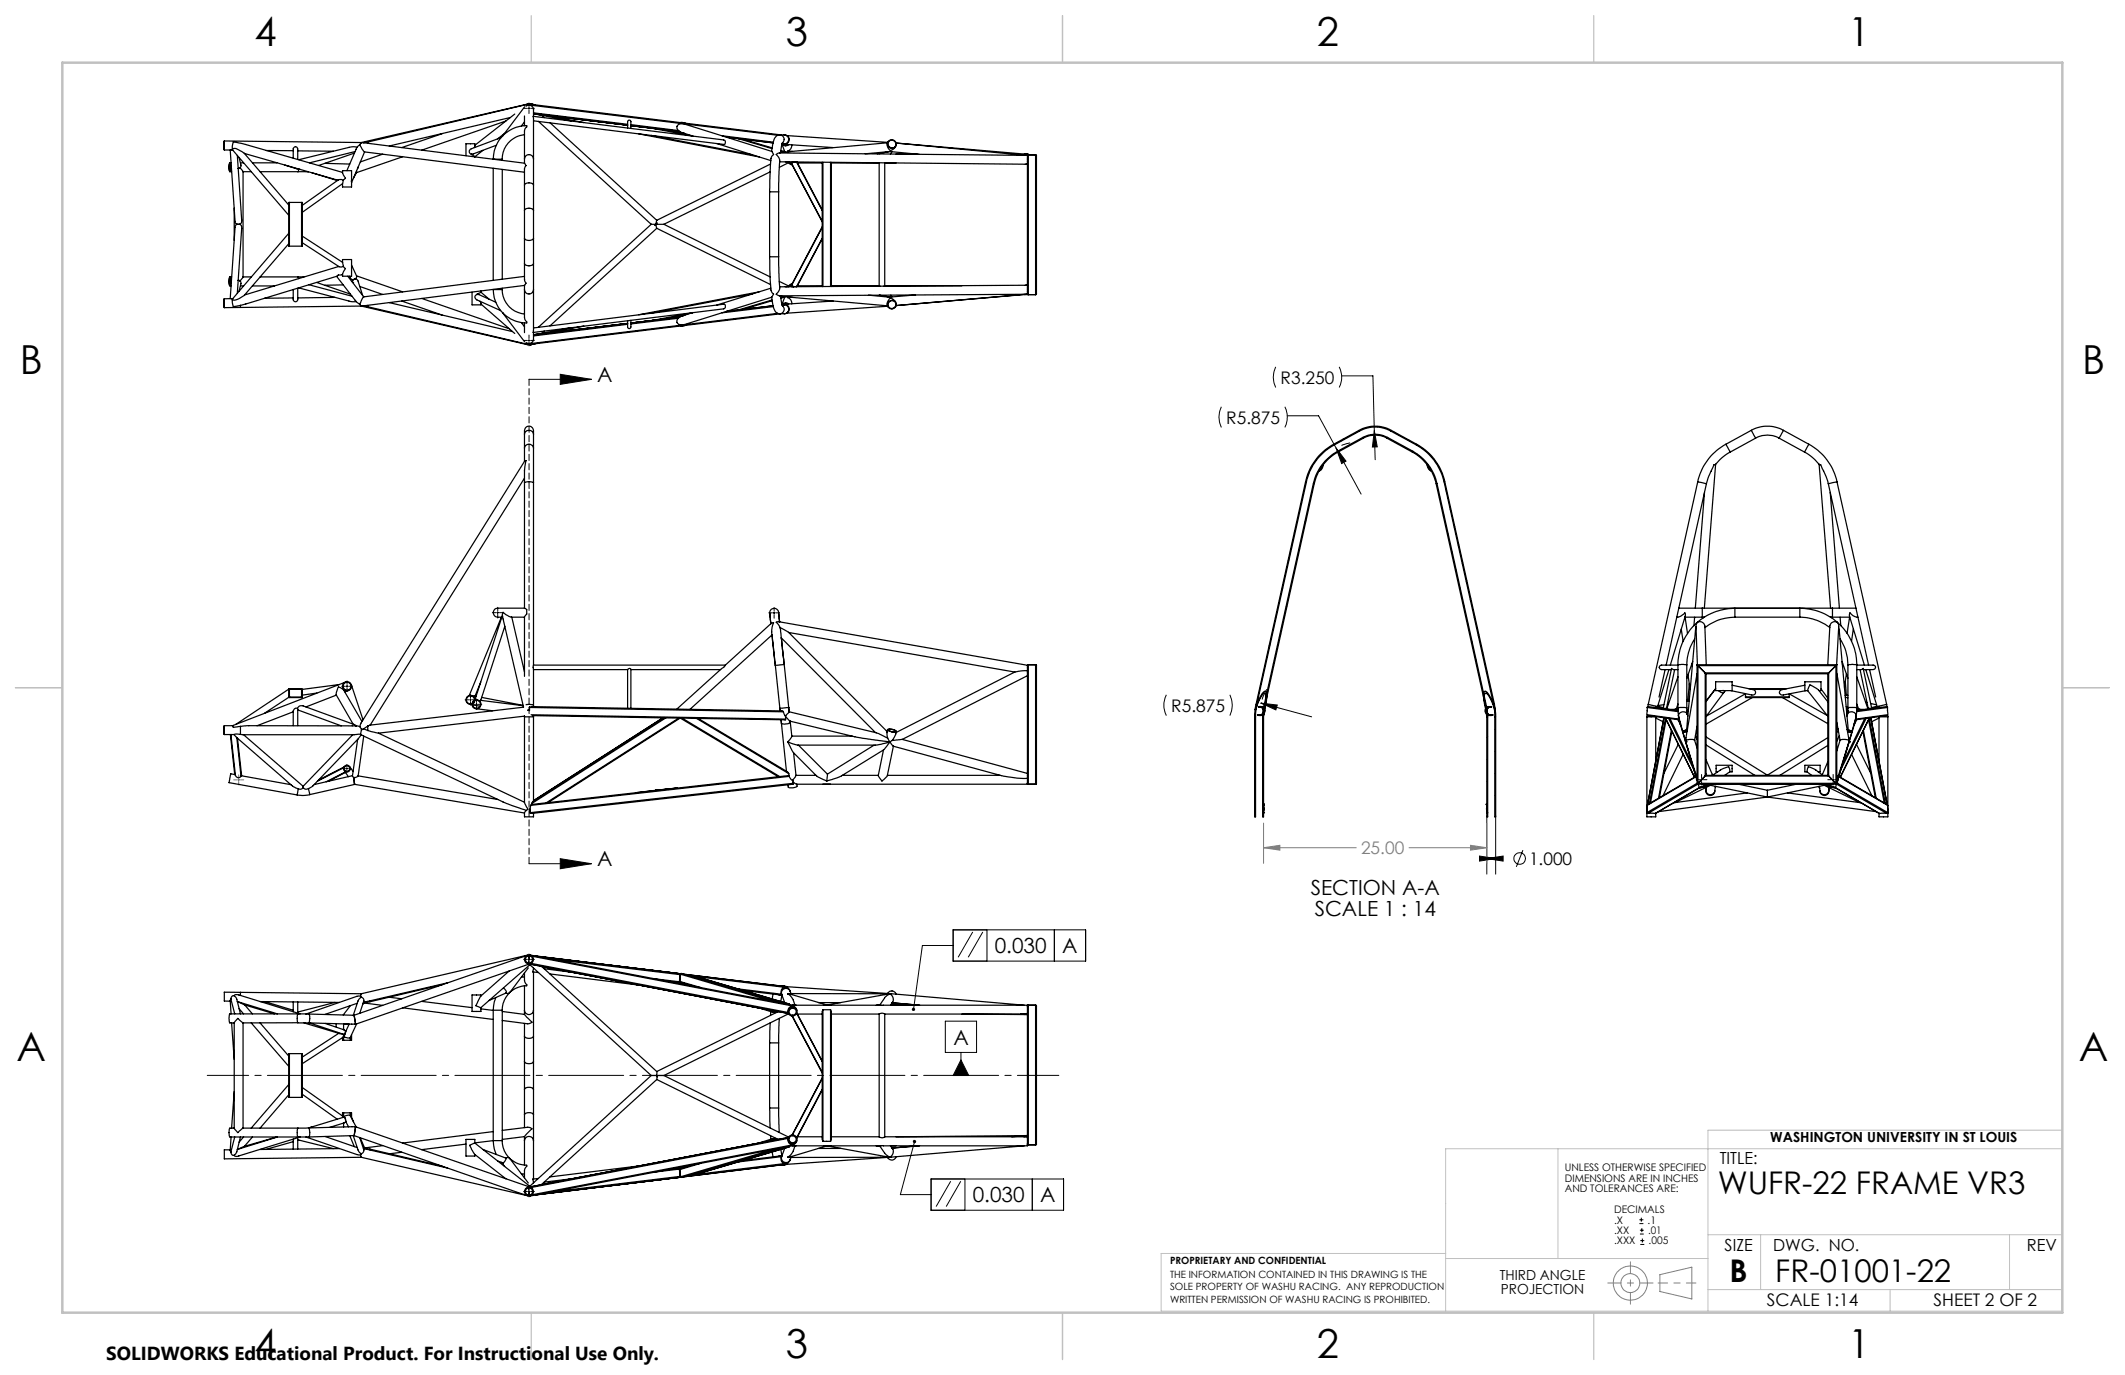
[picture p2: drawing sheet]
<svg xmlns="http://www.w3.org/2000/svg" width="432mm" height="279mm" viewBox="0 0 432 279" stroke-linecap="round" stroke-linejoin="round" font-family="sans-serif">
<defs><g id="words">
<g font-size="8.1">
<text x="51.7" y="9.3">4</text>
<text x="159.7" y="9.3">3</text>
<text x="267.6" y="9.3">2</text>
<text x="375.6" y="9.3">1</text>
<text x="4" y="76">B</text>
<text x="423.1" y="76">B</text>
<text x="3.3" y="215.7">A</text>
<text x="422.4" y="215.7">A</text>
<text x="51.7" y="276">4</text>
<text x="159.7" y="276">3</text>
<text x="267.6" y="276">2</text>
<text x="375.6" y="276">1</text>
</g>
<g font-size="6.3">
<text x="349" y="242.7">WUFR-22 FRAME VR3</text>
<text x="351.5" y="260.5">B</text>
<text x="360.7" y="260.5">FR-01001-22</text>
</g>
<g font-size="4.2">
<text x="121.3" y="77.6">A</text>
<text x="121.3" y="176.1">A</text>
<text x="266.3" y="181.9">SECTION A-A</text>
<text x="267.1" y="186.1">SCALE 1 : 14</text>
<text x="202.1" y="193.7">0.030</text>
<text x="215.9" y="193.7">A</text>
<text x="193.7" y="212.3">A</text>
<text x="197.7" y="244.3">0.030</text>
<text x="211.4" y="244.3">A</text>
</g>
<text font-size="3.8" x="21.6" y="276.3">SOLIDWORKS Educational Product. For Instructional Use Only.</text>
<g font-size="3.5">
<text x="260.2" y="78">R3.250</text>
<text x="249.2" y="86.1">R5.875</text>
<text x="238" y="144.6">R5.875</text>
<text x="310.7" y="175.8">1.000</text>
<text x="359.1" y="265.4">SCALE 1:14</text>
<text x="392.9" y="265.4">SHEET 2 OF 2</text>
</g>
<text font-size="3.5" fill="#808080" x="276.6" y="173.6">25.00</text>
<g font-size="3.4">
<text x="349.5" y="236.6">TITLE:</text>
<text x="350.4" y="254.2">SIZE</text>
<text x="360.3" y="254.2">DWG. NO.</text>
<text x="411.9" y="254.2">REV</text>
</g>
<g font-size="2.8">
<text x="359.7" y="232.1">WASHINGTON UNIVERSITY IN ST LOUIS</text>
<text x="304.7" y="260.2">THIRD ANGLE</text>
<text x="305" y="263">PROJECTION</text>
</g>
<g font-size="2.1">
<text x="318" y="238">UNLESS OTHERWISE SPECIFIED</text>
<text x="318" y="240.2">DIMENSIONS ARE IN INCHES</text>
<text x="318" y="242.3">AND TOLERANCES ARE:</text>
<text x="328" y="246.5">DECIMALS</text>
<text x="328" y="248.6">.X</text>
<text x="328" y="250.7">.XX</text>
<text x="334.8" y="248.6">.1</text>
<text x="334.9" y="250.7">.01</text>
<text x="328" y="252.9">.XXX</text>
<text x="335" y="252.9">.005</text>
</g>
<g font-size="2">
<text x="237.7" y="256.9">PROPRIETARY AND CONFIDENTIAL</text>
<text x="237.7" y="259.7">THE INFORMATION CONTAINED IN THIS DRAWING IS THE</text>
<text x="237.7" y="262.2">SOLE PROPERTY OF WASHU RACING. ANY REPRODUCTION</text>
<text x="237.7" y="264.7">WRITTEN PERMISSION OF WASHU RACING IS PROHIBITED.</text>
</g>
</g></defs>
<g fill="none" stroke="#000" stroke-width=".2">
<path d="M106.4 22h.7M107.3 22h.4M107.5 20.9v.7M107.5 21.8v.4M107.5 22.4v.7M107.8 22h.8M106.4 69.2h.7M107.3 69.2h.4M107.5 68.1v.7M107.5 69v.4M107.5 69.5v.8M107.5 77.1h12.7"/>
<path d="M107.8 69.2h.8M113.8 76.1l6.4 1-6.4 1zM259.2 74.5a4.7 4.7 0 0 0 0 4.2M272.1 74.5l.1 .3a4.6 4.6 0 0 1-.1 3.9M272.6 76.4h6.4l.3 11.1M248.2 82.7a4.7 4.7 0 0 0 0 4.2M261.1 82.7a4.7 4.7 0 0 1 0 4.2M261.6 84.5h6.3l8.7 15.9M271.5 91.1l2 2.6-.9 .5zM274.4 90l-1.8 .5M279.3 87.5l.6 3.3h-1zM279.3 87.5l.1 5.9"/>
<path d="M69.4 139.5h.8M70.3 139.5h.4M70.5 138.4v.7M70.5 139.3v.3M70.5 139.8v.7M70.9 139.5h.7M100 124.5h.8M101 124.5h.3M101.1 123.4v.7M101.1 124.3v.4M101.1 124.8v.8M101.5 124.5h.7"/>
<path d="M156.2 124.5h.8M157.1 124.5h.4M157.3 123.4v.7M157.3 124.4v.3M157.3 124.9v.7M157.7 124.5h.7M69.6 156.2h.5M70.3 156.2h.4M70.5 155.3v.5M70.5 156v.4M70.5 156.5v.5M70.9 156.2h.5"/>
<path d="M94.5 142.2h.7M95.4 142.2h.4M95.6 141.1v.8M95.6 142v.4M95.6 142.6v.7M95.7 143.1h.7M96 142.2h.7M96.6 143.1h.4M96.8 142v.7M96.8 142.9v.4M96.8 143.5v.7M97.2 143.1h.7"/>
<path d="M237 141.2l-.1 .3a4.7 4.7 0 0 0 .1 3.9M249.9 141.2a4.8 4.8 0 0 1 0 4.2M256.2 142.9l3.3 .4-.2 1zM256.8 143l-.6-.1 10.3 2.8M257.4 140.1l-.9 2M344.7 158.4h.7M345.6 158.4h.3M345.8 157.4v.7M345.8 158.3v.3M345.8 158.8v.7M346.1 158.4h.8M371.4 158.4h.7"/>
<path d="M372.3 158.4h.4M372.5 157.4v.7M372.5 158.3v.3M372.5 158.8v.7M372.9 158.4h.7M107.5 175.5h12.7M113.8 174.5l6.4 1-6.4 1zM300.6 174l3.3 .4-3.3 .6zM302.1 174.4l3.3-.4v1zM302.1 165.7v11.9M302.1 174.4h3.1M303.9 165.7v11.9"/>
<path d="M309.5 172.8l-1.4 3.3M106.4 194.9h.7M107.3 194.9h.4M107.5 193.9v.7M107.5 194.8v.3M107.5 195.3v.7M107.8 194.9h.8M193.7 188.9h26.9v6.4h-26.9zM193.7 192.1h-6.3l-1.8 13M197.7 189.4l-3 5.1M199.7 189.4l-3 5.1M200.6 188.9v6.4"/>
<path d="M214.2 188.9v6.4M192.1 207.5h6.3v6.4h-6.3zM195.3 215.4l1.5 3.1h-3.1zM195.3 213.9v4.6M185.8 232l-2.8 10.7h6.2M189.2 239.6h26.9v6.3h-26.9zM196.1 239.6v6.3M209.8 239.6v6.3M106.4 242.1h.7M107.3 242.1h.4M107.5 241v.8M107.5 241.9v.4"/>
<path d="M107.5 242.5v.7M107.8 242.1h.8M193.2 240l-3 5.2M195.2 240l-2.9 5.2M333.1 248.6h.8M333.1 247.9h.8M333.2 250.8h.8M333.2 250h.8M333.3 252.9h.8M333.3 252.1h.8M333.5 247.4v.8M333.6 249.6v.8"/>
<path d="M333.7 251.7v.8"/>
<circle cx="308.8" cy="174.4" r="1.18"/>
</g>
<g fill="none" stroke="#808080" stroke-width=".2">
<path d="M256.8 172.3l3.3-.5v1zM256.8 167.3v8.1M256.8 172.3h18.8M286.3 172.3h15.8M298.8 171.8l3.3 .5-3.3 .5zM302.1 167.3v8.1M337.3 259l6.5-1.5v6.4l-6.5-1.5z"/>
<circle cx="331.3" cy="260.7" r="1.93"/>
<circle cx="331.3" cy="260.7" r="3.5"/>
</g>
<path d="M215.2 218.5h-173.1" fill="none" stroke="#000" stroke-width=".2" stroke-dasharray="15.2 1.3 1.3 1.3" stroke-dashoffset="6.8"/>
<path d="M107.5 77.1v98.4" fill="none" stroke="#000" stroke-width=".2" stroke-dasharray="1.3 .6"/>
<path d="M47.5 158.5h.6M48.3 158.5h.4M48.5 157.4v.7M48.5 158.3v.3M48.5 158.8v.7M48.9 158.5h.6" fill="none" stroke="#808000" stroke-width=".2"/>
<path d="M336.9 260.7h7.7" fill="none" stroke="#808080" stroke-width=".2" stroke-dasharray="15.2 1.3 1.3 1.3" stroke-dashoffset="13.3"/>
<path d="M331.3 256.4v8.6" fill="none" stroke="#808080" stroke-width=".2" stroke-dasharray="15.2 1.3 1.3 1.3" stroke-dashoffset="12.8"/>
<path d="M326.7 260.7h9.2" fill="none" stroke="#808080" stroke-width=".2" stroke-dasharray="15.2 1.3 1.3 1.3" stroke-dashoffset="12.5"/>
<path d="M316.6 233.4v22.3M419 233.4h-125.2v33M293.8 254.7h-57.9v11.7h183.1v-36.7h-71.9v36.7M293.8 255.7h53.3M347.1 250.9h71.9M357.8 250.9v11.1M408.3 250.9v11.1M347.1 262h71.9M384.1 262v4.4" fill="none" stroke="#c0c0c0" stroke-width=".2"/>
<path d="M108 3.2v9.5M215.9 3.2v9.5M323.8 3.2v9.5M3.1 139.7h9.6M419.1 139.7h9.5M108 266.7v9.6M215.9 266.7v9.6M323.8 266.7v9.6" fill="none" stroke="#c0c0c0" stroke-width=".25"/>
<path d="M12.7 12.7h406.4v254h-406.4z" fill="none" stroke="#c0c0c0" stroke-width=".5"/>
<g fill="#000">
<path d="M113.8 76.1l6.4 1-6.4 1zM113.8 174.5l6.4 1-6.4 1z"/>
<path d="M300.6 174l3.3 .4-3.3 .6zM302.1 174.4l3.3-.4v1zM256.2 142.9l3.1 1.4 .2-1zM271.5 91.1l1.1 3.1 .9-.5zM279.3 87.5l-.4 3.3h1z"/>
<path d="M185.5 231.8a.34 .34 0 0 0 .2 .5 .34 .34 0 0 0 .4-.2 .34 .34 0 0 0-.2-.5l-.1 .4 .1-.4zM185.4 204.9a.32 .32 0 0 0-.1 .3 .32 .32 0 0 0 .3 .2v-.3v.3a.34 .34 0 0 0 .3-.4 .34 .34 0 0 0-.5-.1zM195.3 215.4l1.5 3.1h-3.1z"/>
</g>
<path d="M256.8 172.3l3.3-.5v1zM298.8 171.8l3.3 .5-3.3 .5z" fill="#808080"/>
<g fill="none" stroke="#000" stroke-width=".25">
<path d="M45.6 30.5h1.6M45.6 28.6v1.9zM45.6 28.8v1.6zM45.6 28.6l27.8 .4M46.7 33.1l.2 .8-.2 1-.2-.8zM46.7 33.2l.1 .4-.1 1.2-.1-.4zM46.7 33.1h.3M46.7 34.9h.4M46.8 30.5l1 14.5v.3l.4 .3M47.2 30.5v-.8l.2-.8 1.5 .2 20.7 5.9M47.2 30.5h.1M47.3 30.5a.51 .51 0 0 1 .8-.2l1.5 .9 9.1 10.5"/>
<path d="M47.3 30.5l11.4 13.3M48.2 31.6l.9 13.1v.5l-.4 .4M48.4 34.2h.1M48.4 34.2v.1M48.6 32l.4 1.5-.2 .6M48.8 34.1l.6 .8M48.8 34.1l-.4 .1M48.9 33.1h.6M49.4 34.9v21.4M49.4 34.9h1.6M49.7 31.2l19 5.4M51.3 33.1h5"/>
<path d="M52.8 34.9h7.7M54.1 30.6h5.5M57.9 33.5l2.8 .9M59.6 32.1v-1.8a.46 .46 0 0 1 .4-.5 .46 .46 0 0 1 .5 .5v2.1M60.5 30.7h7.2M60.5 34.9h2.2M60.7 32.5l10.3-2.6 .9-.1 .7 .2-2.1 4.7M60.7 34.4h.2M60.7 34.4l-.2 .5M63.4 35.1l5.1 1.6M66 33.2l5.1 .1M69.6 34.7h1.8v3.3h-1.8l.1-.9a.88 .88 0 0 1 .5-.9l-.6-1.1z"/>
<path d="M69.6 37.3l-8.2 5.8M69.7 36.7l-.3-.2h-.6l-7.4 5.2M72 31.1l-7.2 2.5M72.1 30.8l-9.2 2.3M72.4 34.8l.1 .2-.7 1.2M72.8 33.9l-.2 .4M73.1 29.4l-.6 .6M73.1 29.4l1 1.5M73.4 29h.1M73.4 29l33.2 4.2M73.4 29l-.3 .4M74.1 30.9l-2.7 6.2"/>
<path d="M74.1 30.9l32.5 4.1M74.5 28.9l-.6 .1M74.8 28.9h-.4M74.8 28.9v.2M77.8 31.3l-4.6 1.6M81.8 31.9l-9.4 3.2M89.9 27.2l-8.3 2.8M95.8 31.3l.7 .6M96.4 30l.1-.8h-1.8v2.4M96.5 31.9h.1M98.1 30.6l-1.6 1.3M100.2 32.3h.1"/>
<path d="M100.2 32.3h1.9M100.2 34.2v22.8M100.8 29.5l-5 1.8M101.8 27.9l-6 2.3a.56 .56 0 0 0-.4 .6 .56 .56 0 0 0 .4 .5M102.1 32.3v.3M102.1 34.4v22.4M102.3 27.5l-.1 .1M102.6 27.1l-1.5 1.1M102.8 24.6l-17.1 5.9M103.7 23.9l-24.6 5.8M104.6 23.2l-8.1 6.3M106.6 27.4a5 5 0 0 0-4.5 4.9"/>
<path d="M106.6 32.3v-5.7l.4-1a6.7 6.7 0 0 0-6.8 6.7M106.6 32.3v.9M106.6 33.2l.3 .5a1.95 1.95 0 0 0-.3 1.8v2.1M106.6 37.6a1.15 1.15 0 0 1 1.8 0M106.6 32.3a.92 .92 0 0 1 .9-.9 .92 .92 0 0 1 .9 .9M106.6 23.6v1.9M106.6 37.6v5.2M106.6 24.8l-.7 .8M106.6 21.7l-4.4 5.9M106.9 21.6a.91 .91 0 0 1 1-.2 .91 .91 0 0 1 .5 .9M107.2 21.2l-32.4 7.7M107.3 21.1l-33.9 7.9"/>
<path d="M107.3 21.2h.1M107.6 21.2h.1M107.6 21.2l51.1 6.2M107.7 21.1h.1M107.7 21.1l1.1 .2M107.8 21.2h.5M107.9 21.4l50.1 6.1M107.9 21.2l-.6-.1-.3 .1M108.4 32.3v5.3M108.4 24.6l38.7 4.8a.49 .49 0 0 0 .3-.5 .49 .49 0 0 0-.4-.5l-38.7-4.8 .1 8.7M108.4 22.2v1.4M108.4 37.6v5.2"/>
<path d="M108.4 23.1l19.1 2.3-19.1-2.3M108.4 22.9l19.1 2.4M108.8 23.2l7.3 1.4M109.4 24.7l22.9 20.9M110.1 23.4l.5 .5M111.2 23.5l7.4 1.4M111.8 24.9l21.7 19.9M127.5 26v-1.2a.34 .34 0 0 1 .3-.4 .34 .34 0 0 1 .4 .3v1.4M128.2 25.5l9.9 1.2M128.2 25.3l9.7 1.2M129.8 27.2l24.5 4.7M132.3 27.5l20.6 4"/>
<path d="M132.5 26.1l8.2 1.5M134.8 26.3l-6.6-.8 9.5 1.2M135 26.4l4.2 .8M135.5 26.4l2.2 .3M137.7 26.7h.1M138.3 24.9l1 .1M140.8 27.7l-2.2-.7a.96 .96 0 0 1-.9-.6 .96 .96 0 0 1 .2-1.1l.6-.2 .6 .1 17.7 5.6M145.7 29.2l10.9 3.4M146.7 27.6l10.4 1.3M147.6 27.9l9.5 1.1M150.1 28.2l6.8 2M151 28.3l5.9 1.8"/>
<path d="M156.4 39h1.8M156.4 39v13.2M156.5 34.9l-21.6 10.7M156.6 33.3l-23.1 11.5M156.8 30.8l.4 .6a1.96 1.96 0 0 0-.6 2l-.2 5.6M158.2 39v13.2M158.4 27.4l-.6 .2a5 5 0 0 0-1 3.2M158.4 32.9l50.4 .4M158.4 27.4a.91 .91 0 0 1 .9 .6 .91 .91 0 0 1-.3 1M158.4 27.4h.9M158.6 31l-.1 .1M158.6 30.6l.9 .2"/>
<path d="M158.6 30.7l.7 .2M158.9 29.3h.5M158.9 29.3l.6 1.6M158.9 29.3a.89 .89 0 0 0 1.4 .1M159 29l-.4 2M159.2 29.2l.2 .1M159.3 27.4a.96 .96 0 0 1 1.1 .9 .96 .96 0 0 1-.9 1l9.8 .7M159.3 27.4a.9 .9 0 0 1 1 .9 .9 .9 0 0 1-1 .9h-.4M159.4 29.3h.1M159.6 32.9l1.1 .2M159.9 27.6l20.5 1.3M159.9 32.9l.9 .2"/>
<path d="M160.1 30.7l.9 .1M160.1 30.7l.2 .1M160.2 32.9l.6 .2M160.3 33.1l.3 .3 .3 .1M160.3 33l-1.9 1M160.7 33.1h.1M160.7 33.1l6.4 12M160.8 33.1l6.3 11.9M160.9 29.4l-.2 .8-.6 .5M160.9 32.9h.2M161.1 32.9l-.3 .2M161.1 32.9h.1"/>
<path d="M161.2 32.9h.1M161.2 32.9h.7M161.2 32.9h-.1M161.9 32.9l5.2 9.8M161.9 32.9l5.2 9.9M162 33.1h5.1M167.1 33v25.2M167.2 33v25.2M168.8 33v25.2M168.9 33.1h9.7M168.9 33v25.2h.1M175.8 31.3l5.1-.5 5.9 .6"/>
<path d="M178.6 33.1v25M178.7 33.1h-.1M178.8 31.2v.1M179.7 33.1h.1M179.8 33.1h2.3M179.8 33.1v25M180.3 29l-21.7 2M180.5 28.8l-.2 .3a1.49 1.49 0 0 0 .7 1.5l.5-.3 .5-.5M180.7 30.8l-2.4 .5M181.3 30.8l-.4 .5M182.1 31.3h4.2M208.1 31.3h.7"/>
<path d="M208.4 33.4h.4M208.8 31.6l-50.4-.5-.7 .3a2.01 2.01 0 0 1 .7 2.3l-.2 5.3M208.8 31.3h.1M208.8 31.3v.1M208.8 31.4v.2M208.8 31.6v28.1M208.8 31.6h.1M208.8 31.4l-26.7-2.3 26.4 2.5M209 31.5l-.2 .1M209 31.5v28.4M209 31.5h1.4M210.4 31.5l.2 .1v28.1"/>
<path d="M210.4 31.5v28.4M46.7 56.3l.2 .7-.2 1.1a2.7 2.7 0 0 1 0-1.8zM46.7 56.4h.1a2.04 2.04 0 0 1-.1 1.6l-.1-.5zM46.7 58.1h.3M46.7 56.3h.4M47.6 42.3v6.6M48.2 45.6h.5M48.2 45.6l-.4 .5-1 14.6M48.4 57h.3l.3 .5-.4 1.7M48.4 56.9v.1M48.7 45.6l.3 .2 .1 .7-.9 13.1M48.9 58.1h.6"/>
<path d="M49.4 56.3l-.6 .8-.4-.1M49.4 56.3h1.6M51.3 58.1h4.5M52.8 56.3h7.7M58.7 47.4l-11.5 13.3 .1 .2a3.6 3.6 0 0 0 2.4-.9l9-10.5M58.8 41.1h-.1v8.9h.1M58.8 41.1v8.9M58.8 50h2.5M58.8 41.1h2.5M60.5 58.6v2.3a.46 .46 0 0 1-.5 .4 .46 .46 0 0 1-.4-.4v-2.1M60.5 56.3h1.3M60.5 56.3l.2 .3"/>
<path d="M61.3 41.1h.1v8.9h-.1M61.3 41.1v8.9M61.4 49.3l7.6 4.9a.44 .44 0 0 0 .6 0 .44 .44 0 0 0 .1-.6l-.1-.3M61.4 48l8.2 5.3M62.8 57.9l8.7 2.3M64.3 57.4l6.9 2.4M68.4 56.2l4 5.1-1.4-.1-10.3-2.7M68.8 54.2l-19.1 5.7M69.6 55.8h-.8l-.3 .3-19.6 6M69.6 53.3v-.6h1.8v3.4h-1.8v-.4l.6-1.1-.5-.5M69.7 57.9l-3.7 .1M70.7 56.1l3.2 4.2"/>
<path d="M71 56.1l.1 .3M71.1 56.4a.59 .59 0 0 0 1 .3M71.4 53.9l1.1 2.3-.1 .3-.3 .2M71.6 57.4h.1M71.8 56.8l-.2 .6M72.1 56.7h.1M72.1 56.7h.3l.3 .4 1 2.9M72.5 56.1l9.3 3.2M73.1 58.2l4.7 1.6M95.9 59.4v2.5h1.8l-.2-.7M97 59.8a.56 .56 0 0 0-.5 .5 .56 .56 0 0 0 .4 .6l4.8 2.2M97 59.8l.3 .1 3.5 1.5"/>
<path d="M97.7 59.4l-.7 .4M97.7 59.4l1.7 1.4M97.7 59.1v.3M100.2 58.8a6.7 6.7 0 0 0 6.8 6.7l-.4-1v-5.7M100.2 58.8h1.9M100.2 58.8h.1M102.1 58.8a4.9 4.9 0 0 0 4.5 5M102.1 58.6v.2M106.6 42.8v5.6M106.6 53.6v3.2M106.6 58v.8M106.6 58l-33.2 4.2"/>
<path d="M106.6 42.8a1.15 1.15 0 0 1 1.8 0M106.6 48.4a1.15 1.15 0 0 0 1.8 0M106.6 53.6a1.21 1.21 0 0 0 1.8 0M106.6 58.8a.92 .92 0 0 0 .9 .9 .92 .92 0 0 0 .9-.9M106.6 48.4v5.2M106.6 56.2l-32.7 4.1M106.6 56.8v.4a.53 .53 0 0 1 0 .8M108.4 42.8v5.6M108.4 53.6v5.2M108.4 58.8l-.1 8.8 38.7-4.8a.51 .51 0 0 0 .4-.5 .51 .51 0 0 0-.3-.5l-38.7 4.8M108.4 48.4v5.2M132.3 45.6h1"/>
<path d="M132.3 45.6l-22.9 20.9M133.3 45.6h.1M133.3 45.6l.2 .8M133.3 45.6h1.6M133.5 44.8l-.2 .8M133.5 46.4l-21.7 19.8M133.5 46.4l23.1 11.4M133.5 45.3l-.4 .5M134.9 45.6l21.6 10.7M152.9 59.7l-20.6 3.9M154.3 59.3l-24.5 4.7M156.4 52.2v1.2a28.3 28.3 0 0 0 .4 5.9l.4 .5-.4 .6"/>
<path d="M156.4 52.2h1.8M156.6 58.6l-10.9 3.4M158.2 52.2l.1 4.9a2.72 2.72 0 0 1-.1 2.2l-.5 .5 .6 .3 50.5-.3M158.4 57.2l1.9 .9M160.7 58.1h.1M160.7 58.1l-1.1 .2M160.8 58.1l.3 .1M160.8 58.1l-.9 .2M160.8 58.1l-.6 .2M160.9 57.7l-.4 .2-.2 .2M161.1 58.2h.1M161.1 58.2v.1"/>
<path d="M161.1 58.2l-.2 .1M161.2 58.2h.7M161.2 58.2l.1 .1M162 58.1h5.1M167.1 48.5l-5.2 9.7M167.1 46.1l-6.4 12M167.1 48.4l-5.2 9.8M167.1 46.2l-6.3 11.9M168.9 58.1h9.7M178.6 60l2.1 .4M178.6 58.1l.3 .1M178.8 60h.1"/>
<path d="M179.8 58.1h-.2M179.8 58.1h15.7M181 60l.3 .3M186 59.9a26 26 0 0 1-9.5 .1M208.6 58h.2M208.7 58l-50.3 .3M208.8 59.8l-.7 .1M208.8 59.8h.1M208.8 59.7l.2 .2M208.8 59.8l-26.7 2.3M208.8 57.9l-.5 .1M209 59.9h1.4"/>
<path d="M210.6 59.7l-.2 .2M45.6 60.7v1.8zM45.6 60.8v1.6zM47 60.7h.2M47 60.7h-1.4M47.2 60.7v.8l.2 .8 1.5-.2M47.3 60.7h-.1M48.9 62.1v.4M59.6 60.5l-5.8 .1M68.1 60.4l-7.6 .1M72.3 61.2l.8 .6M73.1 61.8l.3 .4"/>
<path d="M73.4 62.2l33.9 7.9M73.4 62.2l-27.8 .3M73.4 62.2h.1M73.9 62.2l.6 .1M73.9 60.3l-.3 .4-.5 1.1M74.4 62.3h.4M74.8 62.1v.2M74.8 62.3l32.4 7.7M79.1 61.5l25 5.9M81.6 61.2l8.3 2.8M85.7 60.6l17.8 6.2M97.7 61.8l6.9 6"/>
<path d="M102.2 63.6l4.4 5.9M102.2 63.6h.1M105.9 65.5l.7 .9M106.6 65.6v2M107 69.9l.4 .2 .5-.1M107.3 70h.1M107.6 69.9h.1M107.6 70h.1M107.6 69.9v.1M107.7 70.1h.1M108.3 69.9l-.5 .1M108.4 68.9a.96 .96 0 0 1-1.5 .7"/>
<path d="M108.4 67.6v1.4M108.8 69.8l-1.1 .3M110.6 67.3l-.5 .4M110.7 67.7l-2.3 .3 19.1-2.3-19.1 2.4M116.1 66.6l-7.3 1.4M118.6 66.3l-7.4 1.4M127.5 65.9l-19.1 2.4M128.2 65.1v1.3a.34 .34 0 0 1-.3 .4 .34 .34 0 0 1-.4-.4v-1.2M137.9 64.7l-9.7 1.1M138.1 64.5l-9.9 1.2M139 64.1l-3.5 .7 2.3-.3M139.2 64l-4.2 .8"/>
<path d="M139.3 66.1l-1 .2M140.7 63.6l-8.2 1.5M156.8 60.4l.5 2.4 .4 .7 .7 .2M156.8 60.4l-17.7 5.6a.94 .94 0 0 1-1.1 0 .94 .94 0 0 1-.4-1l.7-.7 2.5-.8M156.9 61l-6.8 2M156.9 61.1l-5.9 1.8M157.1 62.1l-9.5 1.2M157.1 62.3l-10.4 1.3M158 63.7l-50.1 6.1M158.4 63.7h.9M158.5 60.1l.1 .1M158.6 60.2l.4 2"/>
<path d="M158.6 60.2l21.7 2M158.7 63.7l-51.1 6.3M158.9 61.9a.98 .98 0 0 1 1.3 1.2 .86 .86 0 0 1-.9 .6M159 62.1a.91 .91 0 0 1 .3 1 .91 .91 0 0 1-.9 .6M159.3 60.3l-.7 .2M159.4 61.8l-.1 .1M159.4 61.8h.1M159.4 61.8l-.5 .1M159.5 60.4l-.9 .2M159.5 60.3l-.6 1.6M160.1 60.5l.6 .5 .2 .7M160.3 60.4l-.2 .1"/>
<path d="M160.3 61.8a.95 .95 0 0 0-1.4 .1M161 60.4l-.9 .1M169.3 61.2l-9.8 .6a.96 .96 0 0 1 .9 1.1 .96 .96 0 0 1-1.1 .8M180.4 62.2l-20.5 1.4M182 61.4l-.5-.5a.49 .49 0 0 0-.4-.3 .49 .49 0 0 0-.4 .2l-.5 .9v.3l.3 .4M106.6 91.1v2.6M106.6 95.6v2.5M106.6 88.2a1.13 1.13 0 0 1 .2-1.2 1.13 1.13 0 0 1 1.1-.3l.4 .5 .1 1M106.6 95.7l.3-2.1-.3 .1-33.2 53.2-.3 .8M106.6 98.1a2.09 2.09 0 0 1 1.8 0M106.6 91.1a.93 .93 0 0 1 .9-.8 .93 .93 0 0 1 .9 .8M106.6 88.2a.93 .93 0 0 1 .9-.7 .93 .93 0 0 1 .9 .7"/>
<path d="M106.6 88.2v2.9M106.6 98.1v25.5M106.6 97.2l-31.4 50.2M108.4 91.1v7M108.4 88.2v2.9M108.4 98.1v37M268.4 92.2l2.1-1.7 5.7-3a6.8 6.8 0 0 1 6.5 0l5.2 2.8a11.5 11.5 0 0 1 5.7 7.6l10.2 45.9 .1 1.2v21h-.2v-21l-.1-1.5-10.2-45.6a11.3 11.3 0 0 0-5.6-7.5l-5.2-2.8a6.6 6.6 0 0 0-6.3 0l-5.2 2.8a11.3 11.3 0 0 0-5.6 7.5l-10.2 45.9-.2 1.2v21h-.1v-21l.1-1.2 10.2-45.9a11.1 11.1 0 0 1 3.1-5.7zM268.9 94.4l-.3 .9-.6 .4zM269.3 93.6l1.6-1.3 6.1-3.4a5.1 5.1 0 0 1 4.9 0l5.2 2.8a10.1 10.1 0 0 1 4.9 6.5l10.1 45.6 .2 1.6v20.6h-.2v-20.9l-.2-1.3-10.1-45.5a9.7 9.7 0 0 0-4.8-6.4l-5.2-2.9a4.8 4.8 0 0 0-4.8 0l-5.1 2.9a9.7 9.7 0 0 0-4.8 6.4l-10.2 45.5-.1 1.6v20.6h-.2v-20.6l.2-1.6 10.1-45.6a10.2 10.2 0 0 1 2.4-4.6zM289.9 94.4l1 1.3-.6-.4zM345 97.9l1.7 .4M345 97.9l-10.1 45.2"/>
<path d="M346.7 98.3l-8.1 36.8M348.6 94.3l-2.3 29.3M350.7 90.3a11.5 11.5 0 0 0-5.7 7.6M350.7 90.3l.9 1.6M351.6 91.9a11.6 11.6 0 0 0-3.1 2.5h-.2l-.7 1.4-.9 2.5M355.8 87.5a6.8 6.8 0 0 1 6.6 0M355.8 87.5l.9 1.5M355.8 87.5l-5.1 2.8M356.7 89a4.8 4.8 0 0 1 4.8 0M356.7 89l-5.1 2.9M361.5 89l5.2 2.9M362.4 87.5l-.9 1.5"/>
<path d="M362.4 87.5l5.2 2.8M366.7 91.9a10 10 0 0 1 3 2.5M367.6 90.3a11.5 11.5 0 0 1 5.7 7.6M367.6 90.3l-.9 1.6M369.6 94.4h.4l.6 1.3M369.6 94.3l2.4 29.3M370.5 95.7l1 2.6M371.5 98.3l8.2 36.8M373.3 97.9l-1.8 .4M373.3 97.9l10.1 45.2M346.4 100l-1.9 23.6M371.9 100l1.9 23.6"/>
<path d="M68.9 139.1l-7.5 1M70.2 138.6l-23 8.9M71.4 139.2l2.4 7.1M97.7 138.6l-1.2 2.9M101.9 125.4l-6.5 15.9M102 125.4a1.43 1.43 0 0 1-1.7-.8 1.11 1.11 0 0 1 1.5-1h3.6a1.61 1.61 0 0 1 1.6 .3v.3a.99 .99 0 0 1-.4 1.1v12.1M102.1 125.2l-5.6 17.1a.91 .91 0 0 0-1-1 .91 .91 0 0 0-.8 1.1 .91 .91 0 0 0 1.2 .7M102.6 127.2l-4.9 15.1M103.9 125.4h2.7M103.9 125.4l-1.1-.5-.6-.5-.1 .5v.5l4.3 18.3M104 125.4l2.6 11.1M108.4 135.1v.9"/>
<path d="M108.4 136v7.6M108.4 136.1h19.1M108.4 135.1h39M127.5 136h.1a.36 .36 0 0 1 .6 0M127.5 136.1v7.8M128.2 136v7.9M128.2 136.1h18.2M147.4 135.1l-.4 .5-9.5 8.5M156.7 126.6l-9.3 8.5M156.8 126.6l.4-.1-.3 1-.1 .9M156.8 128.4l.8 6.8M157.6 135.2l-.7-6.2-16.7 15.1"/>
<path d="M157.6 135.2l.9 8.7M158.4 126.4v-.5a2.67 2.67 0 0 0-.7-2.2 .99 .99 0 0 0-1.1 .2 .99 .99 0 0 0-.1 1.2l.1 1.7M158.5 127.6l-.3-.7-.5-.5 .5-.1 50.6 8.9M158.6 128l.7 7M158.6 128l-.1-.5 1.7 1 20.1 20.2M159.3 135l-.5-5.4 19.1 19.3M159.3 135l-1.7 .2M159.3 135l1 8.8M160.2 128.5l46 8.1M206.2 136.6l-24.1 12.2M208.8 136.3v21.9M208.8 136.3h-1.2l-1.4 .3"/>
<path d="M208.8 135.2h.1M208.8 135.3v1M208.8 137.3l-25.5 12.9M209 135.1l-.2 .2M209 135.1v24.2M209 135.1h1.4M210.4 135.1l.2 .2M210.4 135.1v24.2M210.6 135.3v23.9l-.2 .1M338.3 136.1l-1.2 5.5M339.1 136.1l-2.3 7.6M340.3 136.1l-1.7 7.8"/>
<path d="M340.7 125.4h.2M340.9 125.4a2.07 2.07 0 0 0 1.5-.9v.7l-3 9.9M341 136.1h-.9l-.4-.3-1.7 8.1h.6M341 135.1h-3.4a.44 .44 0 0 0-.5 .5 .44 .44 0 0 0 .5 .4l2 .1M341 137.5l-2.3 6.6h1.9l.4-1M341 135.1l.6-.1 1.2 .1M341 135.1v8.8M341.1 123.6h4.8M341.6 127.8l.4 2.6M342.4 125.4h3.5M342.4 125.3l.5 3.4M342.8 135.1v8.8"/>
<path d="M343 137.2l.4 2.9M343.3 139l-.3 3.2M343.8 134.8l.1 .5M344 134.4l-1.2 3.4M344.3 129.8a10.2 10.2 0 0 0-1.5 5.3M344.3 125.4l-.1 1.7M344.6 127.6l-1.9 20.7M344.8 136.9l-2.3 13.6M344.8 135.1l.2 .2M344.8 135.1h28.4M344.8 135.1v24.2M344.9 135.1l-.3-7.8a.9 .9 0 0 1 .9-1 .9 .9 0 0 1 .9 .9l.3 7.9"/>
<path d="M345 135.3v23.9M345 135.3l1.5 1.4M345 135.3h28.1M345.9 123.6v1.8M345.9 125.4h.5M345.9 123.6h26.5M346.1 125.4v.1M346.5 136.7l.2 .2M346.5 136.7v21M346.5 136.7h25.1M346.7 136.9v20.7M346.7 136.9h24.7"/>
<path d="M348.6 138.5h3.4v1.8h-3.4zM352 139.2l4.2 .9a.57 .57 0 0 1 .5 .7 .57 .57 0 0 1-.7 .4l-4.3-.9M352.5 125.4v-1.8a11.5 11.5 0 0 0-11.5 11.5M352.5 125.4h-.1a9.7 9.7 0 0 0-6 2.1M352.5 125.4h13.2M355.4 139.9h7.6M365.7 125.4v-1.8a11.5 11.5 0 0 1 11.6 11.5M365.7 125.4a10.3 10.3 0 0 1 6.1 2.1M366.7 139.2l-4.5 .9a.57 .57 0 0 0-.6 .7 .57 .57 0 0 0 .8 .4l4.6-.9M370 140l1.4 1.9M371.4 135.1l.4-7.9a.9 .9 0 0 1 1-.9 .9 .9 0 0 1 .8 1l-.4 7.8M371.4 136.9v20.7"/>
<path d="M371.6 136.7l-.2 .2M371.6 136.7v21M371.9 125.4h.5M372.1 125.4v.1M372.4 125.4h3.4M372.4 123.6h4.8M372.4 123.6v1.8M373.1 135.3v23.9M373.1 135.3l-1.5 1.4M373.2 136.8l2.5 13.7M373.2 135.1l-.1 .2M373.2 135.1v24.2"/>
<path d="M373.6 127.5l2 20.8M373.9 129.8a9.6 9.6 0 0 1 1.6 5.3M373.9 125.4l.2 1.7M374.3 134.4l1.2 3.4M374.4 134.7v.3M375 138.5l.2 2.8M375.2 137l-.4 2.7M375.5 135.1l.7-.1 1.1 .1M375.5 135.1v8.8M375.8 125.3l-.5 3.4M376.6 127.8l-.4 2.5M377.3 136.1h.9l.4-.3 1.7 8.1h-.7"/>
<path d="M377.3 135.1h3.3a.44 .44 0 0 1 .5 .5 .44 .44 0 0 1-.5 .4l-2 .1M377.3 137.5l2.3 6.6h-1.9l-.4-1M377.3 135.1v8.8M377.5 125.4h-.1a2.35 2.35 0 0 1-1.5-.9l-.1 .7 3 9.9M378 136.1l1.6 7.8M379.1 136.1l2.4 7.6M379.9 136.1l1.2 5.5M45.6 147.5v1.8zM45.6 147.6v1.6zM45.6 147.5h1.6M45.6 149.3h1.5M46.8 149.3l.9 8.1"/>
<path d="M46.9 149.3l.9 8.2a.6 .6 0 0 0 .5 .5 .6 .6 0 0 0 .7-.3l-.9-7.8M47.1 149.3h.5M47.2 147.5l.2 .3 1.5-.2M47.6 149.3l11.8 10.4M47.6 149.3l.3-.1 1.3 .1M47.8 157.4l-.9-.2-.4 1.8 13.9 2.5M48.3 150l.8 7.7M48.9 147.6v1.7M49 157.6l10.2 1.9M49.2 149.3h22.8M49.5 149.3l12.1 10.5M58.7 140.1l-10.8 7.1"/>
<path d="M58.7 141.6l-4.9 3.3M58.7 140.1v-.2h2.6l.1 .2M58.7 140.1v1.5M58.8 140.1h2.4l.1 1.5h-2.5zM59.4 159.7l1.2 .6M59.6 147.5v-3a.56 .56 0 0 1 .9-.5 .78 .78 0 0 1 1.1-.6l10.4 3.8 .4 .3M59.6 144.6l-7.4 2.9M60.5 144.1v3.4M60.5 144.3l8.9 3.2M61.4 140.1l-.1 1.6h-2.6v-.1M61.6 159.8v.2M64.4 140.8l-3 .5"/>
<path d="M68.3 141.3l-6.1 2.4M69.8 156l-5.3 2.7M69.9 155.9l-5.2 2.6M70.1 156.9l.7 .9M70.2 157l-3.5 1.7M70.2 156.8l-3.9 2.1M70.8 140.3l-.7 .3M71 155.8l.8 1M71.6 157.6l-7.7 1.8M71.7 149.3l-10.1 10.5M72 158l.1 1.4M72.1 159.4l-9.2 2.1"/>
<path d="M72.1 159.4l34.5 5.8M72.3 147.5h.1M72.4 147.5l.7 .2M72.4 147.5h-22.2l-1.3 .1M72.7 150.2l-1.1 7.5 .4 .3M72.8 157.7l-.8 .3M72.8 157.7l28.3 4.8M73.1 147.7l.4 .6v-.1M73.6 146.6l-3.7-6.3-.6-.5-.5-.2-.5 1.6 3.5 5.9M73.9 148.1a.73 .73 0 0 0-.6 .9v.2l-1.4 .1M73.9 148.1l.9 .3M73.9 149.6l-1.1 8.1"/>
<path d="M74.8 148.4l2.1 .6M74.8 147.5l-.9 .6M74.8 147.5v.9M76.9 149l29.7 14M95.4 143.1l.5 .1M95.8 141.3l.1 .1M95.8 141.3l.7 .2M96 143.2l1.5 .3M96.4 142.4l-.4 .5M96.4 142.3a.81 .81 0 0 0-.8-.9 .81 .81 0 0 0-.8 1 .81 .81 0 0 0 1.1 .5M96.5 142.3l-.3 .6-.2 .1M96.5 141.5h.2"/>
<path d="M96.7 144l3.4 .4M97.7 142.3l-.3 .1M97.7 142.3l8.6 1.1M97.9 141.7l8.4 1.6M106.2 143.7l-31.1 3.7-.3 .1M106.6 145.5v17.6l.7 1.3-.3 .3M106.6 145.7h1.8M106.6 145.5l-29.7 3.5M106.9 143.2l.7-.1 .8 .2M107.6 144.2l-.3 .2M107.6 143.6v.2M107.6 143.7v.1"/>
<path d="M107.6 143.8v.6M107.6 143.8l51.6 .8M107.9 143.6l51.1 .9 .2 .1M107.9 145.2l51.7 .9M108.2 145.4l26.7 .5M108.4 145.4v17.4l-.2 .1M134.9 145.9h.4M134.9 145.9l-.1-.1-26.4 16.9M134.9 145.9l-26.7 17M135.3 145.9l-27.3 17.4M135.3 145.9h2.6M137.9 145.9h.3"/>
<path d="M137.9 145.9l-26.9 17.2M138.2 145.9h.4M138.2 145.9h.1M138.2 145.9l-26.8 17.2M138.2 145.9l20 11.9M138.6 145.9l19.8 11.9M138.6 145.9l2.9 .1 18.8 11.2M141.1 146l18.4 .3 .1-.2M141.9 146l18.1 10.8 .3 .4M158.2 157.8l-46.8 5.3M158.4 157.8h-.2M158.5 143.9v.5"/>
<path d="M158.7 146.3l.1 .7M158.8 147l1 9.7M159.2 144.6l.3 .8h.1v.7M160.1 150.7h.1M160.1 150.7l1.1 2.2 4.7 4.8 2.1 1M160.1 150.7l1.9 .7h16l2.8-.6-1.2 1.6-8.8 5.4-2.8 .9M160.1 157.6l.2 .2M160.3 143.8l.1 .8 17.7 4.3 2.3 1.1M160.3 157.2l.1 .4-2 .2M160.3 143.8l-1.8 .1M160.3 157.8l.4 .6 .4 .2v.6M160.3 144.6l-.7 .9 .9 1"/>
<path d="M160.3 157.8l-52.5 5.9M160.5 146.5l13.2 3.2 7.1 1M160.5 146.5l.1 .3M160.6 146.8l.3 2.8-.8 1.1M160.6 146.8a1.73 1.73 0 0 1-1.8 .2M160.9 149.6h12.3M161.1 158.9l.7 .4h47v-.1M161.1 159.2v.1l-53.4 5.9M161.1 159.2l-53.4 5.9M161.3 153l.4 4.6-.7 1M161.7 157.6h4.1M161.9 159.3l.1 .4a1.63 1.63 0 0 1-1.8 .2l-.1-.4"/>
<path d="M162.2 151.4l5.9 5.9M168.1 157.3l-.1 1.4M171.2 157.6h7.3M177.6 151.4l-9.5 5.9M179.5 152.4l-1 5.2M180.3 148.3l-.1 1 .2 .7M180.3 157.6h22.9M180.4 148.2a1.69 1.69 0 0 1 1.7 .5 1.73 1.73 0 0 1-1.7-.5zM180.4 150l.4 .7M180.4 148.2a1.43 1.43 0 0 1 1.6 .5 1.45 1.45 0 0 1-1.6-.5zM180.8 150.7l.7 .9 22 6M180.8 150.7v.1"/>
<path d="M181.3 150.5l-.5 .2M181.5 151.6l-1.2 6.1-1.1 1-.7-1.1M182.1 148.6l-.1 .7-.7 1.2M183.3 150.2l-2 .3M183.3 150.2l25.5 7M203.6 157.6l.4 .1a19 19 0 0 0 4.8 .5M208.8 158.2v1M208.8 159.2l.2 .1M209 159.3h1.4M255.7 143.6h.7l.6 .4v.7l-.6 .6-.3 .1 .8-.7v-.6l-.3-.3zM256 143.6l.8 .1v1.7h-1l1-.2v-1.5zM256.3 143.7l.5 .6v.7l-.6 .4-.6-.1v-.1l.6 .1 .5-.5v-.6z"/>
<path d="M256.7 140.7l.1-.1a.37 .37 0 0 1 .5-.1 .37 .37 0 0 1 .1 .5v1.4l-.4 1.6 .2-2.7a.36 .36 0 0 0-.2-.5 .36 .36 0 0 0-.5 .4l-.7 1.2-.7 1.9 .1-.5 .6-1.6zM301.6 140.6a.53 .53 0 0 1 .8 .4l1.1 2.3 .2 1-.8-2.2-.8-1.2a.35 .35 0 0 0-.4 .1 .35 .35 0 0 0-.1 .4l.3 2.6-.4-2zM301.9 144l.4-.3 .8-.1-.9 .2-.3 .5 .1 .6 .8 .5-.6-.2-.4-.4v-.6zM302.1 143.6l.8 .1h-.7l-.1 1.5 1 .2-1-.1zM302.2 144l.3-.3-.4 .7 .2 .6 .3 .3 .7-.1 .1 .1-.7 .1-.4-.3-.3-.5zM334.6 145.7v20.3h1.8v-.7M334.6 145.7h1.8v8.9M334.7 144.4l-.1 1.3M334.7 143.8v.6M334.7 143.8l6.3 .8M334.8 145.2l6.3 .9M334.9 143.6l6.1 .8"/>
<path d="M334.9 143.1l-.2 .7M334.9 143.1l1.7 .4M334.9 145.4l6.3 .9M336.4 143.6l1.6 .2-1.6-.2M336.4 145.9l1.5 .7M338.1 145.9h.1M338.1 143.2l-1.2 .2M338.1 145.9l-3.3 17.4M338.1 145.9h.3M338.2 145.9h.3M338.2 145.9h.1M338.4 145.9h.1"/>
<path d="M338.4 145.9h.2M338.4 145.9l5.9 11.9M338.4 145.9h.5M338.4 145.9l-3.2 17.2M338.5 145.9h.1M338.5 145.9h.3M338.6 145.9h.1M338.6 146.3l-3.2 16.8M338.6 143.9h.1M339 143.1h-.2M339.1 146l5.1 10.4M339.3 146l4.5 9.2"/>
<path d="M339.6 148.4l-2.6 13.8M339.7 148.6l-2.5 13.5M340.3 144.1l.7 .1M341 143.9l.1 2.2M341 143.9l.3-.1 1.5 .1M341 146.2l.5 1.1M341 151.2l-2.9 6M341.1 146.1l.1 .2M341.1 145.5a.96 .96 0 0 1 .9-.9 .96 .96 0 0 1 1 .9M341.1 146.3l.2 .4M341.1 145.6l.8 3.1M341.1 145.6l.1 .4"/>
<path d="M341.2 146l.2 1.1M341.2 146v.3M341.4 147.1l3.4 11.5-2.9-9.9M341.5 147l-.1 .1M342 153.3l-4.1 8.4M342.5 150.5v.2M342.5 150.7l.1 .3M342.5 150.7h.1M342.5 150.7l2.3 7.4M342.8 143.9l.1 1.3-.1-.7M342.8 144.5h.1M342.8 144.3v.2"/>
<path d="M342.9 148.2l-1 .5M342.9 148.3l-.9 .4 .8-.1-.9 .1M343.1 144.3l-.3 .1M343.3 142.2h-.5v.3h.4M344.3 157.8h.2M344.3 150.4l-.3-.2h-.7l-.8 .3M344.3 150.4l.5 1.6M344.5 149.5l.3 .7M344.6 157.7l-.3 .1M344.6 157.7l-.2 .1M344.6 157.8l-9.8 5.7M344.6 157.8l-9.9 5.9"/>
<path d="M344.7 148.5l.1 .1M344.8 159.2l-10.2 5.9 .3 .2M344.8 159.3h28.4M344.8 148l-.1 .1M344.8 148.2h-.1M344.8 147.6l-.5 2.8M345 159.3l-10.1 6M345 159.2l-.2 .1M345 159.2h28.1M345.1 159.3l.2 .8-9 5.2M346.5 157.7l-1.5 1.5M346.5 157.7h25.1"/>
<path d="M346.7 154.4l1.3 3.1 1.8-1.1 1.5-.6 .2 1M346.7 157.6l-.2 .1M346.7 157.6h24.7M346.7 142.4l1.9-2.5-1.9 2.7M346.7 149.8l12.4 7.7M346.7 151.4l9.9 6.2M346.7 157.2l.1 .4M347 159.3v.3M347 159.5l12.1 2.4M347.6 159.6l-7.2 3.5M347.9 157.3l.2 .1M348.6 159.8l-.2 .9"/>
<path d="M348.7 159.8l-.2 .2M349 156.8h-.3v-1.3h3.3v1.3h-.5M349.2 140.3l.7 .5 .4-.1M350.3 140.7l-3.6 4.9M350.6 140.3l-.3 .4M351.5 156.8l-1.1 .8M353.2 159.3l5.9 1.3M354.7 141.6v.1h8.9v-.1M354.7 141.6v-.6l-8 4.6M354.7 141.6h8.9M356 140.1h6.3M356.1 141.7l-9.4 5.4"/>
<path d="M359.1 157.5v.1M362.2 141.7l9.2 5.3M363.6 141v.6M363.6 141l7.7 4.4M365 159.3l-5.9 1.3M367.2 156.8h-.5v-1.3h3.2v1.3h-.4M367.3 140.3l.5-1.1 .6 .3 1.1 .7 1.9 2.4M367.3 140.3l4.1 5.2M367.3 140.3h-.6v-1.8h3.3v1.8h-.4M369.5 159.8l.2 .4M369.7 159.8l.1 .9M370.3 157.4l-1.5-1.1-.7-.3a.47 .47 0 0 0-.7-.1 .47 .47 0 0 0-.2 .6v.3l.9 .8"/>
<path d="M370.3 157.3l-.1 .1M370.7 159.6l7.2 3.5M371.2 159.6l1.8 .5-1.1-.2zM371.3 159.5l-12.2 2.4M371.3 159.3l-.1 .3M371.4 159.6l1.4 .5zM371.4 157.6l.2 .1M371.4 149.9l-12.3 7.6M371.4 151.5l-9.7 6.1M371.4 154.8l-1.2 2.8M371.6 157.7l1.5 1.5M373.1 159.2l.1 .1"/>
<path d="M373.2 159.3l-.2 .8M373.2 157.9a.93 .93 0 0 1 0 1.1M373.2 158.1v.7zM373.2 157.6l.1 .6-.1-.3M373.2 147.8l.3 .3M373.2 148.1l.3 .1M373.2 146.8l.7 3.7M373.2 159.3l10.2 6M373.3 158.9l-.1 .3M373.4 159.2l-.2 .1M373.4 159.2l10.2 5.9-.2 .2M373.4 158.6v.6"/>
<path d="M373.4 150.2l-.2 .2M373.6 148.6l-.4 .2M373.6 157.8l10 5.9M373.7 157.8l9.7 5.7M373.7 157.7l.2 .1M373.7 157.7l.3 .1M373.7 149.5l-.5 1.1M373.9 157.8h.1M374 157.8h-.2M374.9 141.3h.6M375 141.7l.5 .1M375.1 143.6l.4 .1"/>
<path d="M375.4 148.2l.8 .4 .1 .1-.9-.1M375.4 148.3l.8 .4-.8-.1M375.4 143.7v.8M375.5 144.5h.1M375.5 143.9l-.1 1.3 .1-.7M375.5 143.9l.3-.1 1.5 .1M375.7 150.5v.2M375.7 150.5l-.7-.3-1.1 .2-.7 2.2M375.7 150.7h.1M375.7 150.7l-2.3 7.5M375.7 150.7l-.1 .3M375.8 150.5l-.1 .2"/>
<path d="M376.2 153.3l4.2 8.4M376.3 148.7l-2.9 10 2.3-8M376.8 147v.1M376.8 147.1l-1.1 3.6M377.1 146l-.3 1.1M377.1 146l-.1 .3M377.2 146.3l-.3 .4M377.2 145.6l-.9 3.1M377.2 145.6l-.1 .4M377.2 145.4h.1M377.2 146.1l-.2 .2M377.2 145.5a.96 .96 0 0 0-1-.8 .96 .96 0 0 0-.9 .8"/>
<path d="M377.2 145.4v.7M377.2 151.2l3 6M377.3 143.9l-.1 1.5M377.3 144.1l.3 .1M377.3 146.2l-.5 1.1M377.9 144.1l-.6 .1M378.5 148.6l2.6 13.5M378.6 148.4l2.6 13.8M378.9 146l-4.5 9.2M379.1 142.7h.3M379.2 146l-5.1 10.4M379.5 143.9h.1"/>
<path d="M379.6 145.9h.2M379.7 145.9h.1M379.7 146.3l3.2 16.8M379.8 145.9h-.4M379.8 145.9h.1M379.8 145.9h-.5M379.8 145.9l-5.8 11.9M379.8 145.9l3.3 17.2M379.9 145.9l-5.9 11.9M380 145.9h.1M380 145.9h.2M380.1 142.9l1.2 .3"/>
<path d="M380.2 145.9l3.2 17.4M380.2 145.9h-.4M381.8 145.9l-1.5 .7M381.8 143.6l-1.5 .2 1.5-.2M383.3 145.4l-6.3 .9M383.4 143.1l.1 .7M383.4 143.1l-1.8 .4M383.4 143.6l-6.1 .8M383.5 145.2l-6.3 .9M383.5 144.4l.1 1.3M383.5 143.8v.6M383.5 143.8l-6.2 .8"/>
<path d="M383.6 145.7v20.3h-1.8v-.7M383.6 145.7h-1.8v8.9M60.6 160.3l-.2 1.2M61.6 160l.4 .3 .7-.1M61.6 160l-.5 .4-.5-.1M62.7 160.2l.9-.5 9.8-10.4 28.9 13.7 4.7 1.7M62.7 160.2l.2 1.3M62.9 161.5l-1.2 .1-1.3-.1M107 164.7l-.4 .5v.8h1.8v-.8M107.7 164.4v.8M107.7 164.4v.7M107.7 165.1v.1"/>
<path d="M107.8 163.7l-.1 .7M108.2 163.4l-.4 .3M108.2 162.9l-.2 .4M111 163.1l-3 .4v-.2M111.4 163.1h-.4M133.3 160.6h.1M133.3 160.6l-4.2 .5M137.6 160.1l-4.3 .5M256.8 163.3l.1 .2-.1-.1M256.8 164.1v.6M256.8 163.6v1.6M256.8 165.2h.1"/>
<path d="M302.1 163.4v.1M302.1 163.3v.2M302.1 165.2h.1M302.1 163.6v1.6M302.1 164.1v.6M334.7 163.7l-.1 .7M334.8 163.5l-.1 .2M334.8 163.2v.3M334.9 163.4l-.1 .1M334.9 165.3h1.4M335.2 163.1l-.4 .4M335.4 163.1h-.2"/>
<path d="M335.4 163.1h.1M335.5 163.1l-.5 .3M336.4 165.3h-.1M345.3 160.1l1.7-.5-.6 .3zM345.5 160l1.4-.4zM346.6 160.1l.1 .2M346.6 160.6a.92 .92 0 0 0 .9 1 .92 .92 0 0 0 .9-.9M346.6 160.2v.4M346.6 160.5h.1M346.6 160.5a.91 .91 0 0 0 .8 1 .91 .91 0 0 0 1-.8M346.7 160.3l-.1 .4M346.7 160l-.1 .5"/>
<path d="M355.1 161.1l-15 2M359.1 161.9h.1M359.1 160.6v1.3M359.1 162l22.1 2.9M359.1 162l-22.1 2.9M359.1 161.9v.1M363.2 161.1l15 2M371.5 160l.1 .5M371.6 160.3l.1 .4M371.6 160.5h.1M371.6 160.5a.91 .91 0 0 1-.8 1 .91 .91 0 0 1-1-.8M371.7 160.6a.92 .92 0 0 1-.9 1 .92 .92 0 0 1-1-.9"/>
<path d="M371.7 160.2v.4M371.7 160.1l-.1 .2M373 160.1l8.9 5.2M382.8 163.1h.1M382.8 163.1h.2l.3 .3M382.9 163.1h.2M383.1 163.1l.3 .4M383.4 163.4v.1M383.4 165.3h-1.5M383.4 163.2v.1M383.4 163.5l.2 .2M383.4 163.3v.2"/>
<path d="M383.6 163.7v.7M90.9 199.7l-17.1 3.9M103.5 197.3l-5.9 5.1-.9 2 1 .4M106.6 197.7v1.5l.4 1a5 5 0 0 0-4.9 5.1M106.6 198.5l-.7 .1M107 194.2l-35.1 12.1M107.3 194.1l-33.9 7.8M107.4 194.2l.1 .5M107.4 196.7l-3.8 4.9-.4 .3-.4-.1M107.4 196h.2M107.5 195.2l-.1 .5M107.5 195.9l52.7 10.1-2.1-.4-24.6 12.1"/>
<path d="M107.5 195.9l-35.3 12.2M107.5 195.9h.1M107.5 195.9l2.5 .5 23.5 21.3M107.5 195.9l24.8 22.6M107.6 194.2v.1M107.6 194.3l-.1 .6M107.6 194.3h.2M107.7 196l-10 8.8M107.7 194.1h.1M107.7 194.1l53.5 10.2-.1 .1M107.9 195.8l52.3 9.9M108.1 194.3l53 10.1"/>
<path d="M108.4 196.7l-.2 .8 1.2 .1M108.4 197.5v7.8M108.8 194.2l29.5 3.7-2.6-.3M108.8 194.3l29.1 3.5M110.6 196.8l5.5 .8M110.8 194.7h.3M111 194.6l.4 .2M111.8 197.9l18 2.3M112 194.9l26.2 3.1M133.1 198.9l4.9 .6M135.3 197.5l2.6 .3M135.5 199.4l2.2 .2 .3-.1"/>
<path d="M137.8 199.6l1 .1M137.9 197.8l.3 .2M138 199.5h.3M138.1 199.7l.4 .2 1 .1M138.2 199.5l.3 .2 2.5 .7M138.2 198h.1M138.2 197.9v1.6M138.2 198l-.2 1.5M138.2 199.5l4.3 1.2M138.2 197.9l19 5.6M138.3 199.7l1 .2M138.6 197.8l-.4 .1"/>
<path d="M138.6 197.8l19.8 5.9M138.6 197.8l2.9 .7M138.6 199.9l.4 .1M139.3 198l20.3 2.5M141.1 198.4l18.4 2.2M141.5 198.5l18.8 5.5M46.9 203l.8 3M47 203.1l-.2 .2 .2 2.7M47.1 207.9l.5 7.4M47.6 202.3l.4 .5 .9 3.2M47.6 202.3l.3-.2 .6 .1 12.5 3.8M47.6 202.3l-.5 .2-.2 .5"/>
<path d="M48.2 203.6l1.5 .6M48.2 203.5l8.2 2.5M48.6 205l.9 1M48.9 201.6h-3.3v1.8h1.2M48.9 201.6v.7M48.9 201.6l24.5 .3M49.4 207.9l-1.1-1-.7 .9v21.4M49.4 207.9v21.3M49.7 204.2l6.1 1.8M49.7 204.2l1.6 1.8M51 207.9l7.7 8.8M52.8 203.5l16.2 .2"/>
<path d="M52.8 207.9l5.9 6.7M53.8 203.5l5.8 1.8M58.8 214.1h-.1v8.9h.1M58.8 214.1v8.9M58.8 214.1h2.5M59.6 203.6v2M60.5 203.6v2.3M60.5 205.6h.2M60.5 206l2.3 .1M60.5 207.8l2.2 .1M60.5 206h-13.8l-.2 .9 .2 1h.9M60.5 206l-.1 .5 .1 1.3"/>
<path d="M60.5 207.8l-11.1 .1M60.6 205.7h-.1M61.3 214.1h.1v8.9h-.1M61.3 214.1v8.9M61.8 207.9l7.9 2.2M62.7 207.9l9.5 .2M62.8 206.1a2.18 2.18 0 0 1-.1 1.8M62.8 206.1l9.1 .2M63 207.9l6.9 2.3 .2-.1M66.1 208l3.8 1.3 .3 .4M68.1 203.7l-7.5 1.9M68.4 208v.7"/>
<path d="M68.8 210l-7.4 4.8M69.6 210.8v.6h.2M69.8 211.4h1.4M69.8 210.4l-.2 .4-8.2 5.3M69.8 209.1l-.1 .1M69.8 210.2v1.2M70.2 209.7l-.1 .4M70.6 208.1h.1M70.9 208.1h-1.1v1.1M70.9 208.1l-.7 1.6M71.2 204.4l-1.5 1.8M71.2 210.8v.6"/>
<path d="M71.4 210.3v1.1h-.2M71.9 206.3l.3 1.8M72.5 208.1l-1.3 2.8h-.8a.43 .43 0 0 1-.4-.3 .43 .43 0 0 1 .1-.5M72.6 203.9l-6.6 2.2M72.7 203.4l.5-.6a.52 .52 0 0 1 .6 0 .52 .52 0 0 1 .1 .6l-.8 2.5M72.7 203.4l-.9 2.9M73.4 201.9l-.1 .6-.7-.1-10.4 3.7M73.9 203.8l3.9 .5M73.9 203.7l-.2 .4M75.2 203.6l-1.4 .1M75.2 203.4v.2M79.1 202.6l2.5 .4"/>
<path d="M81.8 204.8l18.4 2.4M85.7 203.5l10.2 1.3M89.9 200.1l-14.7 3.5M97.7 202.4v-.2h-1.8v3.3h1.8v-.7M97.7 205l2.5 .3M100.2 205.3h1.9M100.2 205.3v26.5M100.8 202.7l-.4 .9-.2 1.7M102.1 205.3v26.5M102.1 205.5l4.5 .6M102.3 200.8l.5 .5v.5l-3.4 1.5M106.6 205.3v.8"/>
<path d="M106.6 208v2.5M106.6 215.7v5.7M106.6 206.1l1.5 1.6-.9 .3-5.1-.6M106.6 205.3a.92 .92 0 0 0 .9 .9 .92 .92 0 0 0 .9-.9M106.6 210.5a1.14 1.14 0 0 0 1.8 0M106.6 215.7a1.14 1.14 0 0 0 1.8 0M106.6 200.3v5M106.6 210.5v5.2M108.4 205.3v5.2M108.4 215.7v5.7M108.4 210.5v5.2M132.3 218.5h1.1"/>
<path d="M132.3 218.5l-24.8 22.7-35.3-12.2M133.4 218.5l.2 .3M133.4 218.5l.1 .9M133.4 218.5h1.5M133.5 219.4l-23.5 21.3-2.5 .5M133.5 217.7l-.1 .8M133.5 219.4l24.6 12.1M134.9 218.5l25.4 12.6M150 200.9l8.9 1.1M151 201.3l7.9 .9-.3 1.3M154.3 204.8l2.8 .9h.4M156.4 211.9h1.8"/>
<path d="M156.4 211.9v13.2M156.5 207.9l-.1 4M156.6 205.6v.7M157.1 202l-.2 1M157.5 205.5v.2M157.5 205.7l.2 .1M158.2 202.1l.3 .1M158.2 203.7h.2M158.2 211.9v13.2M158.4 206.9l-.2 5M158.4 203.7l2 .4M158.7 200.4h.6"/>
<path d="M158.8 202l.7 1.8M159.2 200.4l.4 .1M159.3 200.4l.6 .1M159.3 200.4h-.2M159.5 200.6a.93 .93 0 0 0-.7 1.4M159.5 200.6h.1M159.6 200.6h.1M159.6 200.5l.6 .3 .3 .6M159.6 200.5v.1M159.6 200.5h.1M159.6 200.5l21.2 1.5M160.1 201.9l8 2.3"/>
<path d="M160.1 201.9l.5 .5 .5 .7 .4 1.2M160.1 201.9h.1M160.1 201.9l20.7 .1M160.2 205.7v.2M160.3 204l.1 .1M160.3 206l-25.4 12.5M160.4 204.1h-.1M160.5 201.4a.92 .92 0 0 0-1.1-.5 .92 .92 0 0 0-.6 1.1M160.5 201.4l.2 .5M160.9 206.4l6.2 11.7M161 206.4l6.1 11.5M161.1 204.3h6.9"/>
<path d="M161.1 204.4l.6 .5 .2 .4M161.1 204.4v.1a.91 .91 0 0 0-.9 1.2M161.5 204.2l.3 .1M162 206.1h5.1M166.3 203.7h4.6M167.1 215.6l-5.2-9.7 5.2 9.8M167.1 219l-6.2 11.6M167.1 219.1l-6.1 11.5M167.2 205.2l-.1 .4v25.9l.1 .4M167.2 205.2v26.7M167.2 205.2h1.6M168 204.3h40.8v.1"/>
<path d="M168 204.2v.1M168.8 205.2l.1 .4v25.9l-.1 .4M168.8 205.2v26.7M168.9 206.1h9.7M178.6 206.1h.1a.92 .92 0 0 1 1.1 0M178.6 206.1v24.9M178.6 204.2h.2M178.8 204.1l-.8 .2M179.8 206.1v24.9M179.8 206.1h29M180.4 201.9a.93 .93 0 0 1 .9-.5 .93 .93 0 0 1 .8 .6M180.8 202l.6 .5 .1 .7-.6 1.1"/>
<path d="M180.8 202l27.3 2.3M180.8 202l-1 .6-1 1.7M180.8 202l-12.8 2.2M181 204.2h5M186.7 204.3l-5.4-.5 5.6 .5M195.5 206.1l12.8 .1M207.4 206.1l1.4 .1M208.1 206.1h.7M208.8 204.4v28M209 204.3l-.2 .1M209 204.3v28.3M209 204.3h1.4"/>
<path d="M210.4 204.3l.2 .1v28.1l-.2 .1M210.4 204.3v28.3M46.8 233.6h-1.2v1.9l27.8-.3M46.9 234.1l.2 .5 .5 .2M47 231l-.2 2.8 .1 .3M47 234l-.1 .1M47.6 229.2l.7 1 1.1-1M47.6 229.2h-.9l-.2 .8 .2 1h13.8M47.6 221.8l-.5 7.4M47.7 231l-.8 3.1M48.9 231l-.8 3.1-.5 .7M49.4 229.2h11.1"/>
<path d="M49.5 231l-.9 1.1M49.6 233l-1.4 .5M51.3 231l-1.6 1.9M56.3 231l-6.7 1.9M56.4 231l-8.2 2.6M58.7 222.4l-5.9 6.8M58.7 220.3l-7.7 8.9M58.8 223h2.5M59.6 232l-5.5 1.5M59.6 231.5v2M60.5 231.2h.1M60.5 231.6l7.2 1.8"/>
<path d="M60.5 231.4v2.1M60.5 231h2.3M60.5 229.2l-.1 .5 .1 1.3M60.7 231.7h-.2M61 231l-12.6 3.9-.5 .1-.3-.2M61.4 221l8.2 5.8 .2 .2v-.9M61.4 222.4l7.1 5M62.2 231l10.4 3.6h.7l.1 .6M62.7 229.2h-2.2M62.7 229.2a2.27 2.27 0 0 1 .1 1.8M63.4 229l-.7 .2M66 230.9l6.6 2.3"/>
<path d="M69 233.4l-16.2 .2M69.8 226.1h-.2v.7M69.8 226.1h1.4M69.8 228.2v.8M70 227l.3 .9M70 227l-7.3 2.2M70.3 227.9l.5 1.1M70.3 227.9l-.4 .3-2.9 .9M71.1 230.8l.9 2.2M71.2 226.7a1.02 1.02 0 0 0-1.2 .3M71.2 226.7l1.2 2.3M71.2 226.1h.2v.9"/>
<path d="M71.2 226.1v.6M71.2 226.8l.6 1.1M71.8 230.8l1 3 .6 .7M71.9 230.8l35.1 12.1M71.9 230.8l-9.1 .2M72.2 229l-9.5 .2M72.2 229l-.3 1.8M72.2 229h.1M73.1 231.2l.8 2.5-.1 .4-.4 .4M73.2 231.2l.9 2.1M73.4 235.2l33.9 7.8M73.8 233.4h.2"/>
<path d="M73.9 233.5l17 3.8M73.9 233.3l1.3 .2M74.1 233.3v.1M75.2 233.5v.2M75.2 233.5l14.7 3.5M77.8 232.8l-3.7 .5M81.6 234.1l-2.5 .4M94.7 232.5l-9 1.1M96.5 232.3l-1.1 .4 1 1.8 6.4 5M96.5 232.3v-.8h-1.8v3.4h1.8v-.3M96.5 232.3l11.2 8.8M98.1 233.6l4.6 1.7"/>
<path d="M100.2 231.8l.2 1.7 .4 1.1M100.2 231.8h1.9M100.2 229.9l-18.4 2.4M100.2 231.8l-3.7 .4M101.8 236.2l.4 .3M102.1 231.8a5.1 5.1 0 0 0 4.9 5l-.4 1v1.6M102.1 229.7l5.1-.6 .9 .3-1.5 1.6M102.1 236.3l.1 .2M102.2 236.5l.4 .5M102.7 235.3l.5-.1 .3 .1 3.9 5.1M102.7 235.3l.1 .3-.6 .7-1.1-.4M102.7 235.3h.1"/>
<path d="M105.9 238.5l.7 .1M106.6 226.5v2.6M106.6 231v.8M106.6 231.8a.92 .92 0 0 1 .9-.9 .92 .92 0 0 1 .9 .9M106.6 226.5a1.2 1.2 0 0 1 1.8 0M106.6 221.4a1.2 1.2 0 0 1 1.8 0M106.6 221.4v5.1M106.6 231.8v4.9M106.6 231l-4.5 .5M108.4 226.5v5.3M108.4 221.4v5.1M108.4 231.8v7.8"/>
<path d="M109.4 239.5l-1.2 .1 .2 .8M116.1 239.5l-5.5 .7M129.8 236.9l-18 2.2M135.7 239.5l2.6-.3-29.5 3.6M138 237.6l-.3-.1-2.2 .2M138 237.6l.2 1.4M138 237.6l-4.9 .6M138 237.6h.3M138.2 239.1l.4 .2M138.2 239l-.3 .3-2.6 .3M138.2 239h.1M138.2 237.6v1.5"/>
<path d="M138.2 239l-26.2 3.2M138.8 237.3l-1 .2M139 237l-.4 .2M139.3 237.1l-1 .3M139.5 237.1h-.8l-.6 .3M141 236.6l-2.5 .8-.3 .2M141.5 238.6l-2.9 .7M141.5 238.6h.1M142.5 236.4l-4.3 1.2M156.4 225.1l.1 4.1M156.4 225.1h1.8M156.6 230.8v.7"/>
<path d="M156.9 234.1l.2 1M157.2 233.6l-19 5.5M157.5 231.4h-.5l-2.7 .8M157.5 231.4v.2M157.7 231.3l-.2 .1M158.1 231.5l-48 9.2M158.1 231.5l2.1-.4-52.7 10.1M158.2 233.4h.2M158.2 225.1l.2 5M158.4 233.4l-19.8 5.9M158.5 234.9h-.3M158.6 233.5l.3 1.3-7.9 1"/>
<path d="M158.8 235.1a.91 .91 0 0 0 .7 1.3M158.8 235.1a.92 .92 0 0 0 .6 1.1 .92 .92 0 0 0 1.1-.5M158.9 235l-8.9 1.1M159.1 236.7h.3M159.5 233.3l-.7 1.8M159.5 236.4l.1 .1M159.5 236.4l-18.4 2.3M159.6 236.5h.1M159.6 236.5v.1M159.6 236.6h-.4M159.6 236.6h.1M159.6 236.6l-20.3 2.5"/>
<path d="M159.9 236.6l-1.2 .1M160.1 235.2h.1M160.2 231.3h.1M160.2 231.3a.94 .94 0 0 0 .9 1.3M160.2 231.3l-52.3 10M160.2 231.2v.1M160.2 233.1h.1M160.3 233.1l-18.8 5.5M160.3 233h.1M160.4 233l-.1 .1M160.4 233l-2 .4M160.5 235.7a1.41 1.41 0 0 1-.9 .9"/>
<path d="M160.7 235.2l-.2 .5M161.1 232.6l.1 .2-53.5 10.2M161.1 232.6l-53 10.2M161.5 232.8l-.4 1.2-.5 .7-.5 .5M161.8 232.8l-.3 .1M161.9 231.8l-.2 .4-.6 .5M162 231h5.1M166.3 233.4h4.6M167.1 221.3l-5.2 9.9 5.2-9.7M167.2 231.9h1.6M168 232.8h-6.9M168 232.8h.1"/>
<path d="M168 232.8l12.8 2.3M168.1 232.8l-8 2.4M168.9 231h9.7M178 232.8l.8 .2M178.3 232.9h.5M178.6 231h.1a.87 .87 0 0 0 1.1 0M178.8 232.8l1 1.6 1 .7M179.8 231h29M180.8 235.1l-21.1 1.5M180.8 235.1l-20.7 .1M180.9 232.8l.6 .8v.3l-.2 .8-.5 .4M182.1 235a.92 .92 0 0 1-.8 .7 .92 .92 0 0 1-.9-.5"/>
<path d="M186.3 232.8l-5 .5 5.6-.5M208.1 232.8l-27.3 2.3M208.4 230.8l-26.3 .2M208.8 232.5v.3h-40.8M208.8 232.5l.2 .1M208.8 232.4v.1M208.8 230.9l-.7 .1M208.8 230.7l-3.2 .3M209 232.6h1.4M107.4 241.4l.1 .5M107.5 242.1l.1 .7M107.5 242.4l-.1 .4"/>
<path d="M107.5 241.2h.1M107.6 242.8v.1M107.6 241.1h-.2M107.7 243h.1M107.8 242.7l-.2 .1M111.1 242.4h-.3M111.4 242.3l-.4 .2-1.5 .2"/>
<circle cx="181.2" cy="29.3" r=".89"/>
<circle cx="181.2" cy="29.3" r=".79"/>
<circle cx="181.3" cy="61.9" r=".88"/>
<circle cx="181.3" cy="61.9" r=".8"/>
<circle cx="70.5" cy="139.4" r=".8"/>
<circle cx="70.5" cy="139.4" r=".91"/>
<circle cx="70.5" cy="156.2" r=".56"/>
<circle cx="70.5" cy="156.2" r=".68"/>
<circle cx="96.8" cy="143.1" r=".83"/>
<circle cx="96.8" cy="143.1" r=".9"/>
<circle cx="107.5" cy="194.9" r=".91"/>
<circle cx="107.5" cy="195" r=".74"/>
<circle cx="161.1" cy="205.6" r=".71"/>
<circle cx="161.1" cy="205.6" r=".88"/>
<circle cx="161.1" cy="231.5" r=".88"/>
<circle cx="161.1" cy="231.5" r=".72"/>
<circle cx="107.5" cy="242.1" r=".74"/>
<circle cx="107.5" cy="242.1" r=".9"/>
</g>
<g fill="none" stroke="#000" stroke-width=".2">
<path d="M266 96.2l-.3 .3M273 89.1l-.4 .5M280 86.6l-.1 .2M282.2 89l-.2 .1M283.4 87.8l-.2 .1M285 90.6l-.1 .1M286.3 89.4l-.2 .1M287.9 92.2l-.1 .2M289.1 91.1l-.1 .1M290.2 94.4l-.2 .2M291.4 93.2l-.1 .2M291.7 97.4l-.1 .1"/>
<path d="M293.1 96.1l-.2 .1M294 99.6l-.2 .2M260.7 119.5l-.3 .2M261.9 113.7l-.2 .2M262.8 117.3l-.2 .2M263.2 107.9l-.2 .3M264.1 111.5l-.2 .3M264.5 102.2l-.2 .2M265.4 105.8l-.3 .2M266.7 100l-.2 .2M292.6 101l-.1 .1M293.4 104.7l-.1 .1"/>
<path d="M294.3 108.4l-.2 .1M294.8 103.3l-.2 .2M295.1 112l-.2 .2M295.6 107l-.1 .1M295.9 115.7l-.2 .2M296.4 110.7l-.1 .1M296.7 119.4l-.2 .1M297.3 114.3l-.2 .2M298.1 118l-.2 .1M256.8 136.8l-.2 .3M258.1 131.1l-.3 .2M259 134.7l-.3 .2"/>
<path d="M259.4 125.3l-.2 .2M260.2 128.9l-.2 .2M261.5 123.1l-.2 .2M297.5 123l-.1 .2M298.3 126.7l-.1 .2M298.9 121.7l-.2 .1M299.2 130.4l-.2 .1M299.7 125.3l-.2 .2M300 134.1l-.2 .1M300.5 129l-.1 .2M300.8 137.8l-.2 .1M301.3 132.7l-.1 .2"/>
<path d="M302.2 136.4l-.2 .1M255.1 147.5l-.1 .1M255.1 152l-.1 .2M255.1 156.5l-.1 .1M255.5 142.6l-.2 .2M255.9 142.2l-.2 .2M256.8 159.3l-.2 .2M256.8 145.8l-.2 .2M256.8 150.3l-.2 .2M256.8 154.8l-.2 .2M257.4 140.8l-.3 .2M257.7 140.4l-.2 .3"/>
<path d="M301.6 141.4l-.2 .2M301.6 141.4l-.2 .1M302.3 140.8l-.2 .1M302.3 149.7l-.2 .2M302.3 154.2l-.2 .2M302.3 158.7l-.2 .2M302.4 145.1l-.3 .3M303 140.1l-.2 .1M303.8 143.7l-.2 .2M303.9 148.1l-.2 .1M303.9 152.5l-.2 .2M303.9 157.1l-.2 .1"/>
<path d="M255.1 165.5l-.1 .1M255.1 160.9l-.1 .2M256.8 163.8l-.2 .2M302.3 163.2l-.3 .3M303.9 161.5l-.2 .2"/>
</g>
<use href="#words"/>
</svg>
